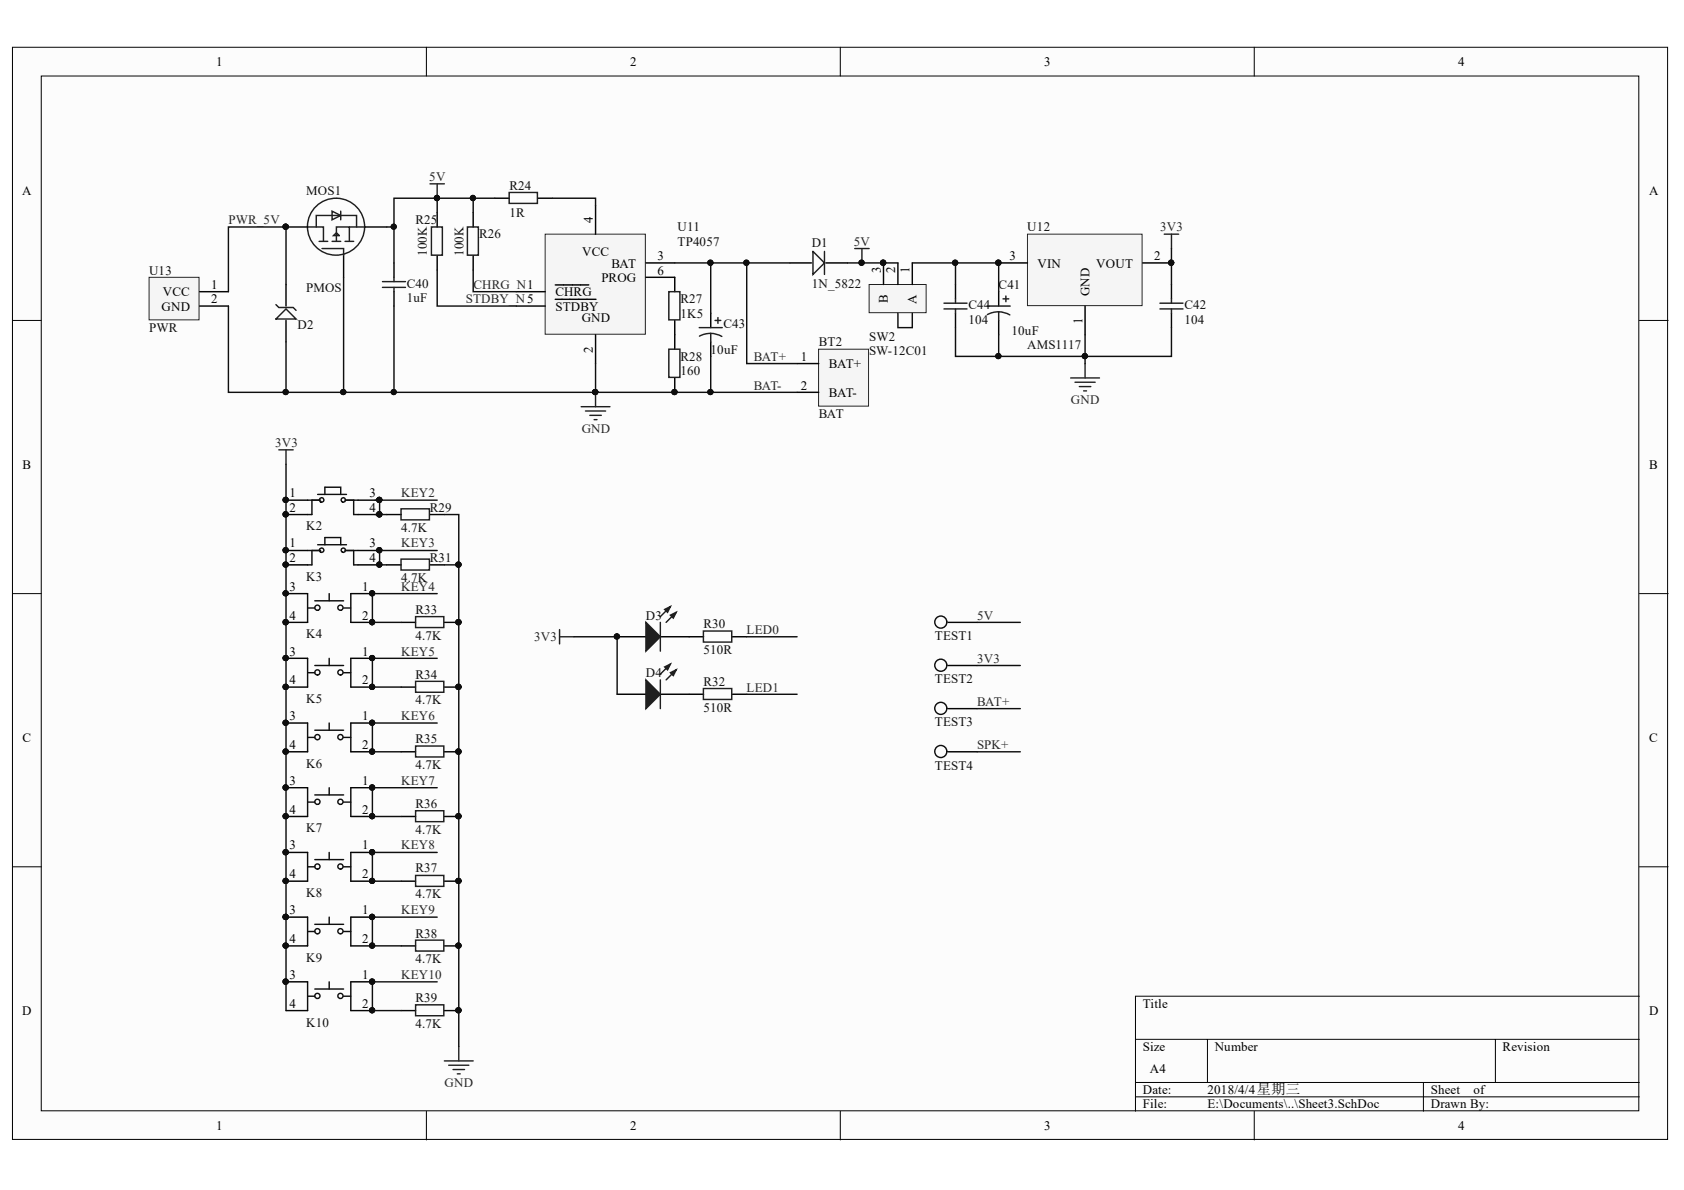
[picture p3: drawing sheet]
<svg xmlns="http://www.w3.org/2000/svg" width="297mm" height="210mm" viewBox="0 0 297 210" stroke-linecap="round" stroke-linejoin="round" font-family="sans-serif">
<defs><g id="words">
<g font-size="2.3">
<text x="38.1" y="11.6">1</text>
<text x="111.1" y="11.6">2</text>
<text x="184.2" y="11.6">3</text>
<text x="257.2" y="11.6">4</text>
<text x="3.9" y="34.4">A</text>
<text x="290.9" y="34.4">A</text>
<text x="104.6" y="39.3" transform="rotate(-90 104.6 39.3)">4</text>
<text x="102.7" y="45.2">VCC</text>
<text x="107.8" y="47.2">BAT</text>
<text x="116" y="45.9">3</text>
<text x="178.1" y="45.9">3</text>
<text x="183" y="47.2">VIN</text>
<text x="193.4" y="47.2">VOUT</text>
<text x="203.6" y="45.9">2</text>
<text x="28.7" y="52.3">VCC</text>
<text x="37.3" y="51">1</text>
<text x="37.3" y="53.5">2</text>
<text x="98" y="52.3">CHRG</text>
<text x="106.1" y="49.7">PROG</text>
<text x="116" y="48.5">6</text>
<text x="155.3" y="48.1" transform="rotate(-90 155.3 48.1)">3</text>
<text x="156.6" y="53.5" transform="rotate(-90 156.6 53.5)">B</text>
<text x="157.9" y="48.1" transform="rotate(-90 157.9 48.1)">2</text>
<text x="160.4" y="48.1" transform="rotate(-90 160.4 48.1)">1</text>
<text x="161.7" y="53.6" transform="rotate(-90 161.7 53.6)">A</text>
<text x="192.2" y="52.3" transform="rotate(-90 192.2 52.3)">GND</text>
<text x="28.5" y="54.8">GND</text>
<text x="98" y="54.8">STDBY</text>
<text x="102.6" y="56.8">GND</text>
<text x="190.9" y="57.1" transform="rotate(-90 190.9 57.1)">1</text>
<text x="104.6" y="62.2" transform="rotate(-90 104.6 62.2)">2</text>
<text x="141.2" y="63.6">1</text>
<text x="146.2" y="64.9">BAT+</text>
<text x="141.2" y="68.7">2</text>
<text x="146.2" y="70">BAT-</text>
<text x="4" y="82.6">B</text>
<text x="290.9" y="82.6">B</text>
<text x="51" y="87.7">1</text>
<text x="65.2" y="87.7">3</text>
<text x="51" y="90.2">2</text>
<text x="65.2" y="90.2">4</text>
<text x="51" y="96.6">1</text>
<text x="51" y="99.1">2</text>
<text x="65.2" y="96.6">3</text>
<text x="65.2" y="99.1">4</text>
<text x="51" y="104.3">3</text>
<text x="63.9" y="104.3">1</text>
<text x="51" y="109.3">4</text>
<text x="63.9" y="109.3">2</text>
<text x="51" y="115.7">3</text>
<text x="63.9" y="115.7">1</text>
<text x="51" y="120.7">4</text>
<text x="63.9" y="120.7">2</text>
<text x="4" y="130.8">C</text>
<text x="51" y="127">3</text>
<text x="63.9" y="127">1</text>
<text x="290.9" y="130.8">C</text>
<text x="51" y="132.1">4</text>
<text x="63.9" y="132.1">2</text>
<text x="51" y="138.4">3</text>
<text x="51" y="143.5">4</text>
<text x="63.9" y="138.4">1</text>
<text x="63.9" y="143.5">2</text>
<text x="51" y="149.8">3</text>
<text x="63.9" y="149.8">1</text>
<text x="51" y="154.9">4</text>
<text x="63.9" y="154.9">2</text>
<text x="51" y="161.2">3</text>
<text x="63.9" y="161.2">1</text>
<text x="51" y="166.4">4</text>
<text x="63.9" y="166.4">2</text>
<text x="51" y="172.7">3</text>
<text x="63.9" y="172.7">1</text>
<text x="3.9" y="179">D</text>
<text x="51" y="177.8">4</text>
<text x="63.9" y="177.8">2</text>
<text x="201.6" y="177.8">Title</text>
<text x="290.9" y="179">D</text>
<text x="201.6" y="185.4">Size</text>
<text x="214.3" y="185.4">Number</text>
<text x="265.1" y="185.4">Revision</text>
<text x="202.8" y="189.2">A4</text>
<text x="201.6" y="193">Date:</text>
<text x="201.6" y="195.5">File:</text>
<text x="213" y="193">2018/4/4星期三</text>
<text x="213" y="195.5">E:\Documents\..\Sheet3.SchDoc</text>
<text x="252.4" y="193">Sheet</text>
<text x="252.4" y="195.5">Drawn By:</text>
<text x="259.9" y="193">of</text>
<text x="38.1" y="199.3">1</text>
<text x="111.1" y="199.3">2</text>
<text x="184.2" y="199.3">3</text>
<text x="257.2" y="199.3">4</text>
</g>
<g font-size="2.3" fill="#0e0e0e">
<text x="54" y="34.4">MOS1</text>
<text x="89.8" y="33.4">R24</text>
<text x="73.3" y="39.5">R25</text>
<text x="89.8" y="38.2">1R</text>
<text x="119.5" y="40.8">U11</text>
<text x="181.2" y="40.8">U12</text>
<text x="75.3" y="45.1" transform="rotate(-90 75.3 45.1)">100K</text>
<text x="81.7" y="45.1" transform="rotate(-90 81.7 45.1)">100K</text>
<text x="84.5" y="42">R26</text>
<text x="119.5" y="43.4">TP4057</text>
<text x="143.2" y="43.6">D1</text>
<text x="26.3" y="48.5">U13</text>
<text x="54" y="51.5">PMOS</text>
<text x="71.8" y="53.3">1uF</text>
<text x="71.8" y="50.7">C40</text>
<text x="120" y="53.5">R27</text>
<text x="143.2" y="50.7">1N_5822</text>
<text x="176.1" y="51">C41</text>
<text x="26.3" y="58.6">PWR</text>
<text x="52.5" y="58.1">D2</text>
<text x="120" y="56.1">1K5</text>
<text x="127.6" y="57.8">C43</text>
<text x="170.8" y="57.1">104</text>
<text x="170.8" y="54.5">C44</text>
<text x="178.4" y="59.1">10uF</text>
<text x="208.9" y="57.1">104</text>
<text x="208.9" y="54.5">C42</text>
<text x="120" y="63.6">R28</text>
<text x="125.3" y="62.4">10uF</text>
<text x="144.4" y="61.1">BT2</text>
<text x="153.3" y="60.1">SW2</text>
<text x="153.3" y="62.6">SW-12C01</text>
<text x="181.2" y="61.6">AMS1117</text>
<text x="120" y="66.2">160</text>
<text x="144.4" y="73.8">BAT</text>
<text x="54" y="93.5">K2</text>
<text x="70.7" y="93.8">4.7K</text>
<text x="75.8" y="90.2">R29</text>
<text x="75.8" y="99.1">R31</text>
<text x="54" y="102.4">K3</text>
<text x="70.7" y="102.6">4.7K</text>
<text x="54" y="112.6">K4</text>
<text x="73.3" y="112.9">4.7K</text>
<text x="73.3" y="108.3">R33</text>
<text x="113.9" y="109.3">D3</text>
<text x="124.1" y="110.8">R30</text>
<text x="164.9" y="112.9">TEST1</text>
<text x="73.3" y="119.7">R34</text>
<text x="113.9" y="119.4">D4</text>
<text x="124.1" y="115.4">510R</text>
<text x="54" y="124">K5</text>
<text x="73.3" y="124.3">4.7K</text>
<text x="124.1" y="125.5">510R</text>
<text x="124.1" y="121">R32</text>
<text x="164.9" y="120.5">TEST2</text>
<text x="73.3" y="131.1">R35</text>
<text x="164.9" y="128.1">TEST3</text>
<text x="54" y="135.4">K6</text>
<text x="73.3" y="135.7">4.7K</text>
<text x="164.9" y="135.7">TEST4</text>
<text x="73.3" y="142.5">R36</text>
<text x="54" y="146.8">K7</text>
<text x="73.3" y="147.1">4.7K</text>
<text x="73.3" y="153.9">R37</text>
<text x="54" y="158.2">K8</text>
<text x="73.3" y="158.5">4.7K</text>
<text x="73.3" y="165.4">R38</text>
<text x="54" y="169.7">K9</text>
<text x="73.3" y="169.9">4.7K</text>
<text x="73.3" y="176.8">R39</text>
<text x="54" y="181.1">K10</text>
<text x="73.3" y="181.3">4.7K</text>
</g>
<g font-size="2.3" fill="#262626">
<text x="75.7" y="31.9">5V</text>
<text x="40.3" y="39.5">PWR_5V</text>
<text x="204.6" y="40.8">3V3</text>
<text x="150.6" y="43.4">5V</text>
<text x="82.2" y="53.5">STDBY_N5</text>
<text x="83.5" y="51">CHRG_N1</text>
<text x="132.9" y="63.6">BAT+</text>
<text x="132.9" y="68.7">BAT-</text>
<text x="188.9" y="71.2">GND</text>
<text x="102.6" y="76.3">GND</text>
<text x="48.5" y="78.8">3V3</text>
<text x="70.7" y="87.7">KEY2</text>
<text x="70.7" y="96.6">KEY3</text>
<text x="70.7" y="104.3">KEY4</text>
<text x="94.2" y="113.1">3V3</text>
<text x="131.7" y="111.9">LED0</text>
<text x="172.3" y="109.3">5V</text>
<text x="70.7" y="115.7">KEY5</text>
<text x="172.3" y="116.9">3V3</text>
<text x="131.7" y="122">LED1</text>
<text x="172.3" y="124.5">BAT+</text>
<text x="70.7" y="127">KEY6</text>
<text x="172.3" y="132.1">SPK+</text>
<text x="70.7" y="138.4">KEY7</text>
<text x="70.7" y="149.8">KEY8</text>
<text x="70.7" y="161.2">KEY9</text>
<text x="70.7" y="172.7">KEY10</text>
<text x="78.4" y="191.7">GND</text>
</g>
</g></defs>
<g fill="#fcfcfc" stroke="#000" stroke-width=".18">
<path d="M2.2 8.3h291.9v192.7h-291.9z"/>
<path d="M7.3 13.4h281.8v182.5h-281.8z"/>
</g>
<g fill="none" stroke="#000" stroke-width=".18">
<path d="M75.2 8.3v5.1M148.2 8.3v5.1M221.2 8.3v5.1M2.2 56.5h5.1M289.2 56.5h5M2.2 104.7h5.1M289.2 104.7h5M2.2 152.9h5.1M289.2 152.9h5M289.2 175.7h-88.9v20.3M75.2 196v5.1M148.2 196v5.1"/>
<path d="M200.3 183.3h88.9M200.3 190.9h88.9M200.3 193.5h88.9M213 183.3v7.6M221.2 196v5.1M251.1 190.9v5.1M263.8 183.3v7.6"/>
</g>
<g fill="none" stroke="#000" stroke-width=".25">
<path d="M77.1 37.5v2.5M83.5 37.5v2.5M87.3 35h2.5M94.9 35h2.5M69.5 46.4v2.5M69.5 51.5v2.5M77.1 45.1v2.5M83.5 45.1v2.5M119 48.9v2.6M119 56.5v5.1M125.4 55.3v2.5M168.5 50.2v2.5"/>
<path d="M168.5 55.3v2.5M176.2 51.5v2.5M176.2 56.5v2.6M206.6 50.2v2.5M206.6 55.3v2.5M119 66.7v2.5M125.4 60.3v2.6"/>
</g>
<g fill="none" stroke="#1c1c1c" stroke-width=".25">
<path d="M89.8 34h5v1.9h-5zM67.5 49.7h4M67.5 50.7h4M69.5 48.9v.8M69.5 50.7v.8M76.1 40h1.9v5h-1.9zM82.4 40h2v5h-2zM118 51.5h1.9v4.9h-1.9zM123.3 57.8h4.1M125.4 58.8l1.2 .2 .7 .3M125.4 58.8l-.9 .1-1.1 .4M125.4 58.8v1.5"/>
<path d="M126.1 56.5h1M126.6 56v1M166.5 53.5h4.1M166.5 54.5h4.1M168.5 52.7v.8M168.5 54.5v.8M174.1 54h4.1M176.2 55l.8 .1 1.1 .4M176.2 55l-1.3 .2-.7 .3M176.2 55v1.5M176.9 52.7h1M177.4 52.2v1"/>
<path d="M204.6 53.5h4.1M204.6 54.5h4.1M206.6 52.7v.8M206.6 54.5v.8M118 61.6h1.9v5h-1.9z"/>
</g>
<g fill="none" stroke="#262626" stroke-width=".25">
<path d="M75.8 32.4h2.6M77.1 32.4v2.6M205.4 41.3h2.5M206.6 41.3v2.5M102.5 71.7h5.1M103.3 72.5h3.5M104 73.3h2.1M104.8 74h.5M105 69.2v2.5M188.9 66.7h5M189.6 67.4h3.6M190.4 68.2h2"/>
<path d="M191.1 68.9h.5M191.4 64.1v2.6"/>
</g>
<g fill="#0e0e0e" stroke="#0e0e0e" stroke-width=".18">
<circle cx="105" cy="69.2" r=".46"/>
<circle cx="119" cy="69.2" r=".46"/>
<circle cx="77.1" cy="34.9" r=".46"/>
</g>
<path d="M96.2 41.3h17.6v17.7h-17.6z" fill="#f5f5f5" stroke="#262626" stroke-width=".18"/>
<path d="M105 36.2v5.1M91.1 51.5h5.1M91.1 54h5.1M97.9 50.3h6M97.9 52.8h7.2M105 59.1v5M113.9 46.4h5.1M113.9 48.9h5.1" fill="none" stroke="#000" stroke-width=".25"/>
<path d="M181.2 41.3h20.3v12.6h-20.3z" fill="#f5f5f5" stroke="#262626" stroke-width=".18"/>
<path d="M176.2 46.4h5M191.4 54v5.1M201.6 46.4h5" fill="none" stroke="#000" stroke-width=".25"/>
<g fill="#0e0e0e" stroke="#0e0e0e" stroke-width=".18">
<circle cx="206.6" cy="46.3" r=".46"/>
<circle cx="176.1" cy="46.3" r=".47"/>
</g>
<path d="M153.3 50.2h10.1v5h-10.1z" fill="#f5f5f5" stroke="#262626" stroke-width=".18"/>
<path d="M50.4 40h3.9M60.6 45.1v3.8M64.4 40h3.8M155.8 46.4v3.8M158.4 46.4v3.8M160.9 46.4v3.8" fill="none" stroke="#000" stroke-width=".25"/>
<g fill="#0e0e0e" stroke="#0e0e0e" stroke-width=".18">
<circle cx="155.8" cy="46.3" r=".47"/>
<circle cx="50.4" cy="40" r=".46"/>
</g>
<path d="M158.4 55.3v2.5h2.5v-2.5" fill="none" stroke="#0e0e0e" stroke-width=".25"/>
<path d="M58.6 37.2l1.5 .8-1.5 .8zM59.4 35a5 5 0 0 0-4.7 7.1 5 5 0 0 0 8.5 1 5 5 0 0 0-2.8-8l-.9-.1M60.1 37.2v1.6M54.3 40h2.8v2.6M55.8 40v-2h7.1v2M56.3 42.6h1.5M56.8 43.8h3.8v1.3M58.6 42.6h1.5M58.8 41.6l.5-.5 .5 .5zM59.3 42.6v-2.6h2.3v2.6M60.9 42.6h1.5M61.6 40h2.8" fill="none" stroke="#1c1c1c" stroke-width=".25"/>
<path d="M144.4 61.6h8.8v10h-8.8z" fill="#f5f5f5" stroke="#262626" stroke-width=".18"/>
<g fill="none" stroke="#000" stroke-width=".25">
<path d="M139.3 46.4h3.8M145.7 46.4h3.8M140.6 64.1h3.8M140.6 69.2h3.8M50.4 97.1h3.9M50.4 99.6h3.9M50.4 88.2h3.9M50.4 90.8h3.9M63.1 97.1h3.9M63.1 99.6h3.9M63.1 88.2h3.9M63.1 90.8h3.9"/>
<path d="M68.2 99.6h2.6M68.2 90.8h2.6M75.8 99.6h2.6M75.8 90.8h2.6M50.4 109.8h3.9M50.4 116.1h3.9M50.4 104.7h3.9M61.9 109.8h3.8M61.9 116.1h3.8M61.9 104.7h3.8M70.8 109.8h2.5M78.4 109.8h2.5"/>
<path d="M108.9 112.3h5M116.5 112.3h5.1M50.4 121.2h3.9M50.4 132.6h3.9M50.4 138.9h3.9M50.4 127.5h3.9M61.9 121.2h3.8M61.9 132.6h3.8M61.9 138.9h3.8M61.9 127.5h3.8M70.8 121.2h2.5M70.8 132.6h2.5"/>
<path d="M78.4 121.2h2.5M78.4 132.6h2.5M50.4 144h3.9M50.4 155.4h3.9M50.4 150.4h3.9M61.9 144h3.8M61.9 155.4h3.8M61.9 150.4h3.8M70.8 144h2.5M70.8 155.4h2.5M78.4 144h2.5M78.4 155.4h2.5"/>
<path d="M50.4 166.8h3.9M50.4 161.8h3.9M61.9 166.8h3.8M61.9 161.8h3.8M70.8 166.8h2.5M78.4 166.8h2.5"/>
</g>
<path d="M143.4 44.3l2 2.1-2 2zM145.4 44.3v4.1M70.7 98.6h5v1.9h-5zM70.7 89.7h5v2h-5zM73.3 108.8h5v1.9h-5zM73.3 120.2h5v1.9h-5zM73.3 131.6h5v1.9h-5zM73.3 143h5v1.9h-5zM73.3 154.4h5v1.9h-5zM73.3 165.8h5v2h-5z" fill="none" stroke="#1c1c1c" stroke-width=".25"/>
<path d="M150.8 43.8h2.5M152 43.8v2.6M49.2 79.3h2.5M50.4 79.3v2.6M78.4 187.1h5.1M79.1 187.9h3.6M79.9 188.7h2M80.7 189.4h.5M80.9 184.6v2.5" fill="none" stroke="#262626" stroke-width=".25"/>
<g fill="#0e0e0e" stroke="#0e0e0e" stroke-width=".18">
<circle cx="152" cy="46.3" r=".47"/>
<circle cx="80.9" cy="109.7" r=".47"/>
<circle cx="80.9" cy="121.2" r=".47"/>
<circle cx="80.9" cy="132.6" r=".47"/>
<circle cx="80.9" cy="144" r=".46"/>
<circle cx="80.9" cy="155.4" r=".46"/>
<circle cx="80.9" cy="166.8" r=".46"/>
<circle cx="65.6" cy="161.7" r=".46"/>
<circle cx="65.6" cy="166.8" r=".46"/>
<circle cx="50.4" cy="161.7" r=".47"/>
<circle cx="50.4" cy="166.8" r=".46"/>
<circle cx="65.6" cy="150.3" r=".46"/>
<circle cx="65.6" cy="155.4" r=".46"/>
<circle cx="50.4" cy="150.3" r=".47"/>
<circle cx="50.4" cy="155.4" r=".46"/>
<circle cx="65.6" cy="138.9" r=".46"/>
<circle cx="65.6" cy="144" r=".46"/>
<circle cx="50.4" cy="138.9" r=".47"/>
<circle cx="50.4" cy="144" r=".46"/>
<circle cx="65.6" cy="127.5" r=".46"/>
<circle cx="65.6" cy="132.6" r=".46"/>
<circle cx="50.4" cy="127.5" r=".46"/>
<circle cx="50.4" cy="132.6" r=".47"/>
<circle cx="65.6" cy="116.1" r=".46"/>
<circle cx="65.6" cy="121.2" r=".46"/>
<circle cx="50.4" cy="116.1" r=".46"/>
<circle cx="50.4" cy="121.2" r=".47"/>
<circle cx="65.6" cy="104.7" r=".46"/>
<circle cx="65.6" cy="109.7" r=".46"/>
<circle cx="50.4" cy="104.7" r=".46"/>
<circle cx="50.4" cy="109.7" r=".47"/>
<circle cx="50.4" cy="97" r=".46"/>
<circle cx="50.4" cy="99.6" r=".46"/>
<circle cx="66.9" cy="97" r=".46"/>
<circle cx="66.9" cy="99.6" r=".46"/>
<circle cx="50.4" cy="88.2" r=".46"/>
<circle cx="50.4" cy="90.7" r=".47"/>
<circle cx="66.9" cy="88.2" r=".46"/>
<circle cx="66.9" cy="90.7" r=".46"/>
<circle cx="108.8" cy="112.3" r=".46"/>
</g>
<g fill="none" stroke="#0e0e0e" stroke-width=".25">
<path d="M54.3 97.1h2.2M54.3 88.2h2.2M55 97.1v2.5h-.7M55 88.2v2.6h-.7M56 96.1h5.1M56 87.2h5.1M56.6 88.6a.39 .39 0 0 1-.1-.7 .39 .39 0 0 1 .6 .2 .39 .39 0 0 1-.5 .5M56.6 97.4a.38 .38 0 0 1-.1-.6 .38 .38 0 0 1 .6 .2 .38 .38 0 0 1-.5 .4M57.3 96.1v-1.3h2.8v1.3M57.3 87.2v-1.3h2.8v1.3M60.9 97.1h2.2M60.9 88.2h2.2"/>
<path d="M62.4 97.1v2.5h.7M62.4 88.2v2.6h.7M54.3 104.7v5.1M54.3 116.1v5.1M54.3 118.7h1.2M54.3 107.2h1.2M55.5 117.4h5.1M55.5 106h5.1M56.1 119.1a.46 .46 0 0 0 .2-.8 .46 .46 0 0 0-.7 .1 .46 .46 0 0 0 .4 .7M56.1 107.6a.46 .46 0 0 0 .2-.7 .46 .46 0 0 0-.7 .1 .46 .46 0 0 0 .4 .6M58.1 104.7v1.3M58.1 116.1v1.3"/>
<path d="M60.1 119.1a.46 .46 0 0 0 .3-.8 .46 .46 0 0 0-.8 .1 .46 .46 0 0 0 .5 .7M60.1 107.6a.46 .46 0 0 0 .3-.7 .46 .46 0 0 0-.8 .1 .46 .46 0 0 0 .5 .6M60.6 118.7h1.3M60.6 107.2h1.3M61.9 104.7v5.1M61.9 116.1v5.1M54.3 127.5v5.1M54.3 138.9v5.1M54.3 130.1h1.2M55.5 128.8h5.1M56.1 130.5a.46 .46 0 0 0 .2-.8 .46 .46 0 0 0-.7 .1 .46 .46 0 0 0 .4 .7M58.1 127.5v1.3"/>
<path d="M58.1 138.9v1.3M60.1 130.5a.46 .46 0 0 0 .3-.8 .46 .46 0 0 0-.8 .1 .46 .46 0 0 0 .5 .7M60.6 130.1h1.3M61.9 127.5v5.1M61.9 138.9v5.1M54.3 150.4v5M54.3 152.9h1.2M54.3 141.5h1.2M55.5 151.6h5.1M55.5 140.2h5.1M56.1 153.3a.46 .46 0 0 0 .2-.8 .46 .46 0 0 0-.7 .2 .46 .46 0 0 0 .4 .6M56.1 141.9a.46 .46 0 0 0 .2-.8 .46 .46 0 0 0-.7 .2 .46 .46 0 0 0 .4 .6"/>
<path d="M58.1 150.4v1.2M60.1 153.3a.46 .46 0 0 0 .3-.8 .46 .46 0 0 0-.8 .2 .46 .46 0 0 0 .5 .6M60.1 141.9a.46 .46 0 0 0 .3-.8 .46 .46 0 0 0-.8 .2 .46 .46 0 0 0 .5 .6M60.6 152.9h1.3M60.6 141.5h1.3M61.9 150.4v5M54.3 164.3h1.2M54.3 161.8v5M55.5 163h5.1M56.1 164.7a.46 .46 0 0 0 .2-.7 .46 .46 0 0 0-.7 .1 .46 .46 0 0 0 .4 .6M58.1 161.8v1.2M60.1 164.7a.46 .46 0 0 0 .3-.7 .46 .46 0 0 0-.8 .1 .46 .46 0 0 0 .5 .6"/>
<path d="M60.6 164.3h1.3M61.9 161.8v5"/>
<circle cx="60.6" cy="88.2" r=".39"/>
<circle cx="60.6" cy="97" r=".38"/>
</g>
<path d="M113.9 109.8l2.6 2.5-2.6 2.6z" fill="#1c1c1c"/>
<path d="M113.9 109.8l2.6 2.5-2.6 2.6zM118.3 107l-1.8 1.8M119.3 108l-1.8 1.8" fill="none" stroke="#1c1c1c" stroke-width=".25"/>
<path d="M118.3 108.5l1-.5-.5 1z" fill="#1c1c1c"/>
<path d="M118.3 108.5l1-.5-.5 1z" fill="none" stroke="#1c1c1c" stroke-width=".25"/>
<path d="M117.2 107.5l1.1-.5-.6 1z" fill="#1c1c1c"/>
<path d="M116.5 109.8v5.1M117.2 107.5l1.1-.5-.6 1z" fill="none" stroke="#1c1c1c" stroke-width=".25"/>
<circle cx="108.8" cy="112.3" r=".46" fill="#0e0e0e" stroke="#0e0e0e" stroke-width=".18"/>
<path d="M108.9 122.5h5M116.5 122.5h5.1" fill="none" stroke="#000" stroke-width=".25"/>
<path d="M113.9 119.9l2.6 2.6-2.6 2.5z" fill="#1c1c1c"/>
<path d="M113.9 119.9l2.6 2.6-2.6 2.5zM118.3 117.1l-1.8 1.8M119.3 118.2l-1.8 1.7" fill="none" stroke="#1c1c1c" stroke-width=".25"/>
<path d="M118.3 118.7l1-.5-.5 1z" fill="#1c1c1c"/>
<path d="M118.3 118.7l1-.5-.5 1z" fill="none" stroke="#1c1c1c" stroke-width=".25"/>
<path d="M117.2 117.6l1.1-.5-.6 1.1z" fill="#1c1c1c"/>
<path d="M48.7 56.3l1.7-1.8 1.8 1.8zM48.7 53.7l.5 .5h2.5l.5 .5M116.5 119.9v5.1M117.2 117.6l1.1-.5-.6 1.1zM124.1 111.3h5v2h-5zM124.1 121.4h5v2h-5zM73.3 177.2h5v2h-5z" fill="none" stroke="#1c1c1c" stroke-width=".25"/>
<path d="M98.7 111v2.6M98.7 112.3h2.5" fill="none" stroke="#262626" stroke-width=".25"/>
<g fill="none" stroke="#000" stroke-width=".25">
<path d="M50.4 50.2v3.8M50.4 56.5v3.8M121.6 112.3h2.5M129.2 112.3h2.5M167.3 109.8h5M167.3 117.4h5M121.6 122.5h2.5M129.2 122.5h2.5M167.3 125h5M167.3 132.6h5M50.4 173.2h3.9M50.4 178.3h3.9"/>
<path d="M61.9 173.2h3.8M61.9 178.3h3.8M70.8 178.3h2.5M78.4 178.3h2.5"/>
</g>
<g fill="none" stroke="#0e0e0e" stroke-width=".25">
<path d="M54.3 175.7h1.2M54.3 173.2v5.1M55.5 174.5h5.1M56.1 176.1a.46 .46 0 0 0 .2-.7 .46 .46 0 0 0-.7 .1 .46 .46 0 0 0 .4 .6M58.1 173.2v1.3M60.1 176.1a.46 .46 0 0 0 .3-.7 .46 .46 0 0 0-.8 .1 .46 .46 0 0 0 .5 .6M60.6 175.7h1.3M61.9 173.2v5.1"/>
<circle cx="165.9" cy="109.7" r="1.07"/>
<circle cx="165.9" cy="117.3" r="1.07"/>
<circle cx="165.9" cy="132.6" r="1.07"/>
<circle cx="165.9" cy="124.9" r="1.07"/>
</g>
<g fill="#0e0e0e" stroke="#0e0e0e" stroke-width=".18">
<circle cx="65.6" cy="173.1" r=".46"/>
<circle cx="65.6" cy="178.2" r=".46"/>
<circle cx="50.4" cy="173.1" r=".47"/>
<circle cx="80.9" cy="178.2" r=".46"/>
</g>
<path d="M26.3 48.9h8.8v7.5h-8.8z" fill="#f5f5f5" stroke="#262626" stroke-width=".18"/>
<path d="M35.2 51.5h5.1M35.2 54h5.1" fill="none" stroke="#000" stroke-width=".25"/>
<g fill="none" stroke="#0e0e0e" stroke-width=".25">
<path d="M77.1 35v2.5M83.5 35v2.5M87.3 35h-17.8v5M97.4 35h7.6v1.2M40.3 54v15.2h10.1M50.4 50.2v-10.2h-10.1v11.5M60.6 48.9v20.3h8.9v-15.2M68.2 40h1.3v6.4M77.1 47.6v6.4h14M83.5 47.6v3.9h7.6M119 46.4h12.7v17.7h8.9M125.4 46.4v8.9"/>
<path d="M131.7 46.4h7.6M149.5 46.4h8.9M160.9 46.4h15.3v5.1M168.5 57.8v5.1h38.1v-5.1M168.5 46.4v3.8M176.2 59.1v3.8M191.4 59.1v5M206.6 43.8v6.4M50.4 60.3v8.9h10.2M69.5 69.2h35.5M105 69.2h20.4M105 64.1v5.1"/>
<path d="M125.4 62.9v6.3h15.2M50.4 81.9v96.4M66.2 90.8h2M66.2 88.2h10.9M67 88.2v2.6M77.1 97.1h-10.1v2.5h1.2M78.4 90.8h2.5v8.8M78.4 99.6h2.5M80.9 99.6v85M77.1 116.1h-11.4v5.1h5.1M77.1 104.7h-11.4v5.1h5.1M101.2 112.3h7.7v10.2"/>
<path d="M131.7 112.3h8.9M172.3 109.8h7.7M172.3 117.4h7.7M77.1 138.9h-11.4v5.1h5.1M77.1 127.5h-11.4v5.1h5.1M131.7 122.5h8.9M172.3 125h7.7M172.3 132.6h7.7M77.1 150.4h-11.4v5h5.1M77.1 161.8h-11.4v5h5.1M77.1 173.2h-11.4v5.1h5.1"/>
</g>
<g fill="#0e0e0e" stroke="#0e0e0e" stroke-width=".18">
<circle cx="77.1" cy="34.9" r=".46"/>
<circle cx="69.4" cy="40" r=".46"/>
<circle cx="50.4" cy="69.2" r=".46"/>
<circle cx="60.6" cy="69.2" r=".46"/>
<circle cx="176.1" cy="62.8" r=".46"/>
<circle cx="191.3" cy="62.8" r=".46"/>
<circle cx="83.4" cy="34.9" r=".46"/>
<circle cx="105" cy="69.2" r=".46"/>
<circle cx="125.3" cy="69.2" r=".46"/>
<circle cx="69.4" cy="69.2" r=".46"/>
<circle cx="119" cy="69.2" r=".46"/>
<circle cx="65.6" cy="166.8" r=".46"/>
<circle cx="65.6" cy="161.7" r=".46"/>
<circle cx="65.6" cy="155.4" r=".46"/>
<circle cx="65.6" cy="150.3" r=".46"/>
<circle cx="65.6" cy="144" r=".46"/>
<circle cx="65.6" cy="138.9" r=".46"/>
<circle cx="65.6" cy="132.6" r=".46"/>
<circle cx="65.6" cy="127.5" r=".46"/>
<circle cx="65.6" cy="121.2" r=".46"/>
<circle cx="65.6" cy="116.1" r=".46"/>
<circle cx="65.6" cy="109.7" r=".46"/>
<circle cx="65.6" cy="104.7" r=".46"/>
<circle cx="66.9" cy="99.6" r=".46"/>
<circle cx="66.9" cy="97" r=".46"/>
<circle cx="66.9" cy="88.2" r=".46"/>
<circle cx="66.9" cy="90.7" r=".46"/>
<circle cx="80.9" cy="99.6" r=".46"/>
<circle cx="108.8" cy="112.3" r=".46"/>
<circle cx="65.6" cy="178.2" r=".46"/>
<circle cx="65.6" cy="173.1" r=".46"/>
<circle cx="80.9" cy="109.7" r=".47"/>
<circle cx="80.9" cy="121.2" r=".47"/>
<circle cx="80.9" cy="132.6" r=".47"/>
<circle cx="80.9" cy="144" r=".46"/>
<circle cx="80.9" cy="155.4" r=".46"/>
<circle cx="80.9" cy="166.8" r=".46"/>
<circle cx="80.9" cy="178.2" r=".46"/>
<circle cx="50.4" cy="161.7" r=".47"/>
<circle cx="50.4" cy="155.4" r=".46"/>
<circle cx="50.4" cy="150.3" r=".47"/>
<circle cx="50.4" cy="144" r=".46"/>
<circle cx="50.4" cy="138.9" r=".47"/>
<circle cx="50.4" cy="132.6" r=".47"/>
<circle cx="50.4" cy="127.5" r=".46"/>
<circle cx="50.4" cy="121.2" r=".47"/>
<circle cx="50.4" cy="116.1" r=".46"/>
<circle cx="50.4" cy="109.7" r=".47"/>
<circle cx="50.4" cy="104.7" r=".46"/>
<circle cx="50.4" cy="99.6" r=".46"/>
<circle cx="50.4" cy="97" r=".46"/>
<circle cx="50.4" cy="90.7" r=".47"/>
<circle cx="50.4" cy="88.2" r=".46"/>
<circle cx="50.4" cy="173.1" r=".47"/>
<circle cx="50.4" cy="166.8" r=".46"/>
<circle cx="125.3" cy="46.3" r=".47"/>
<circle cx="131.7" cy="46.3" r=".47"/>
<circle cx="168.5" cy="46.3" r=".47"/>
<circle cx="206.6" cy="46.3" r=".46"/>
<circle cx="50.4" cy="40" r=".46"/>
<circle cx="152" cy="46.3" r=".47"/>
<circle cx="155.8" cy="46.3" r=".47"/>
<circle cx="176.1" cy="46.3" r=".47"/>
</g>
<use href="#words"/>
</svg>
